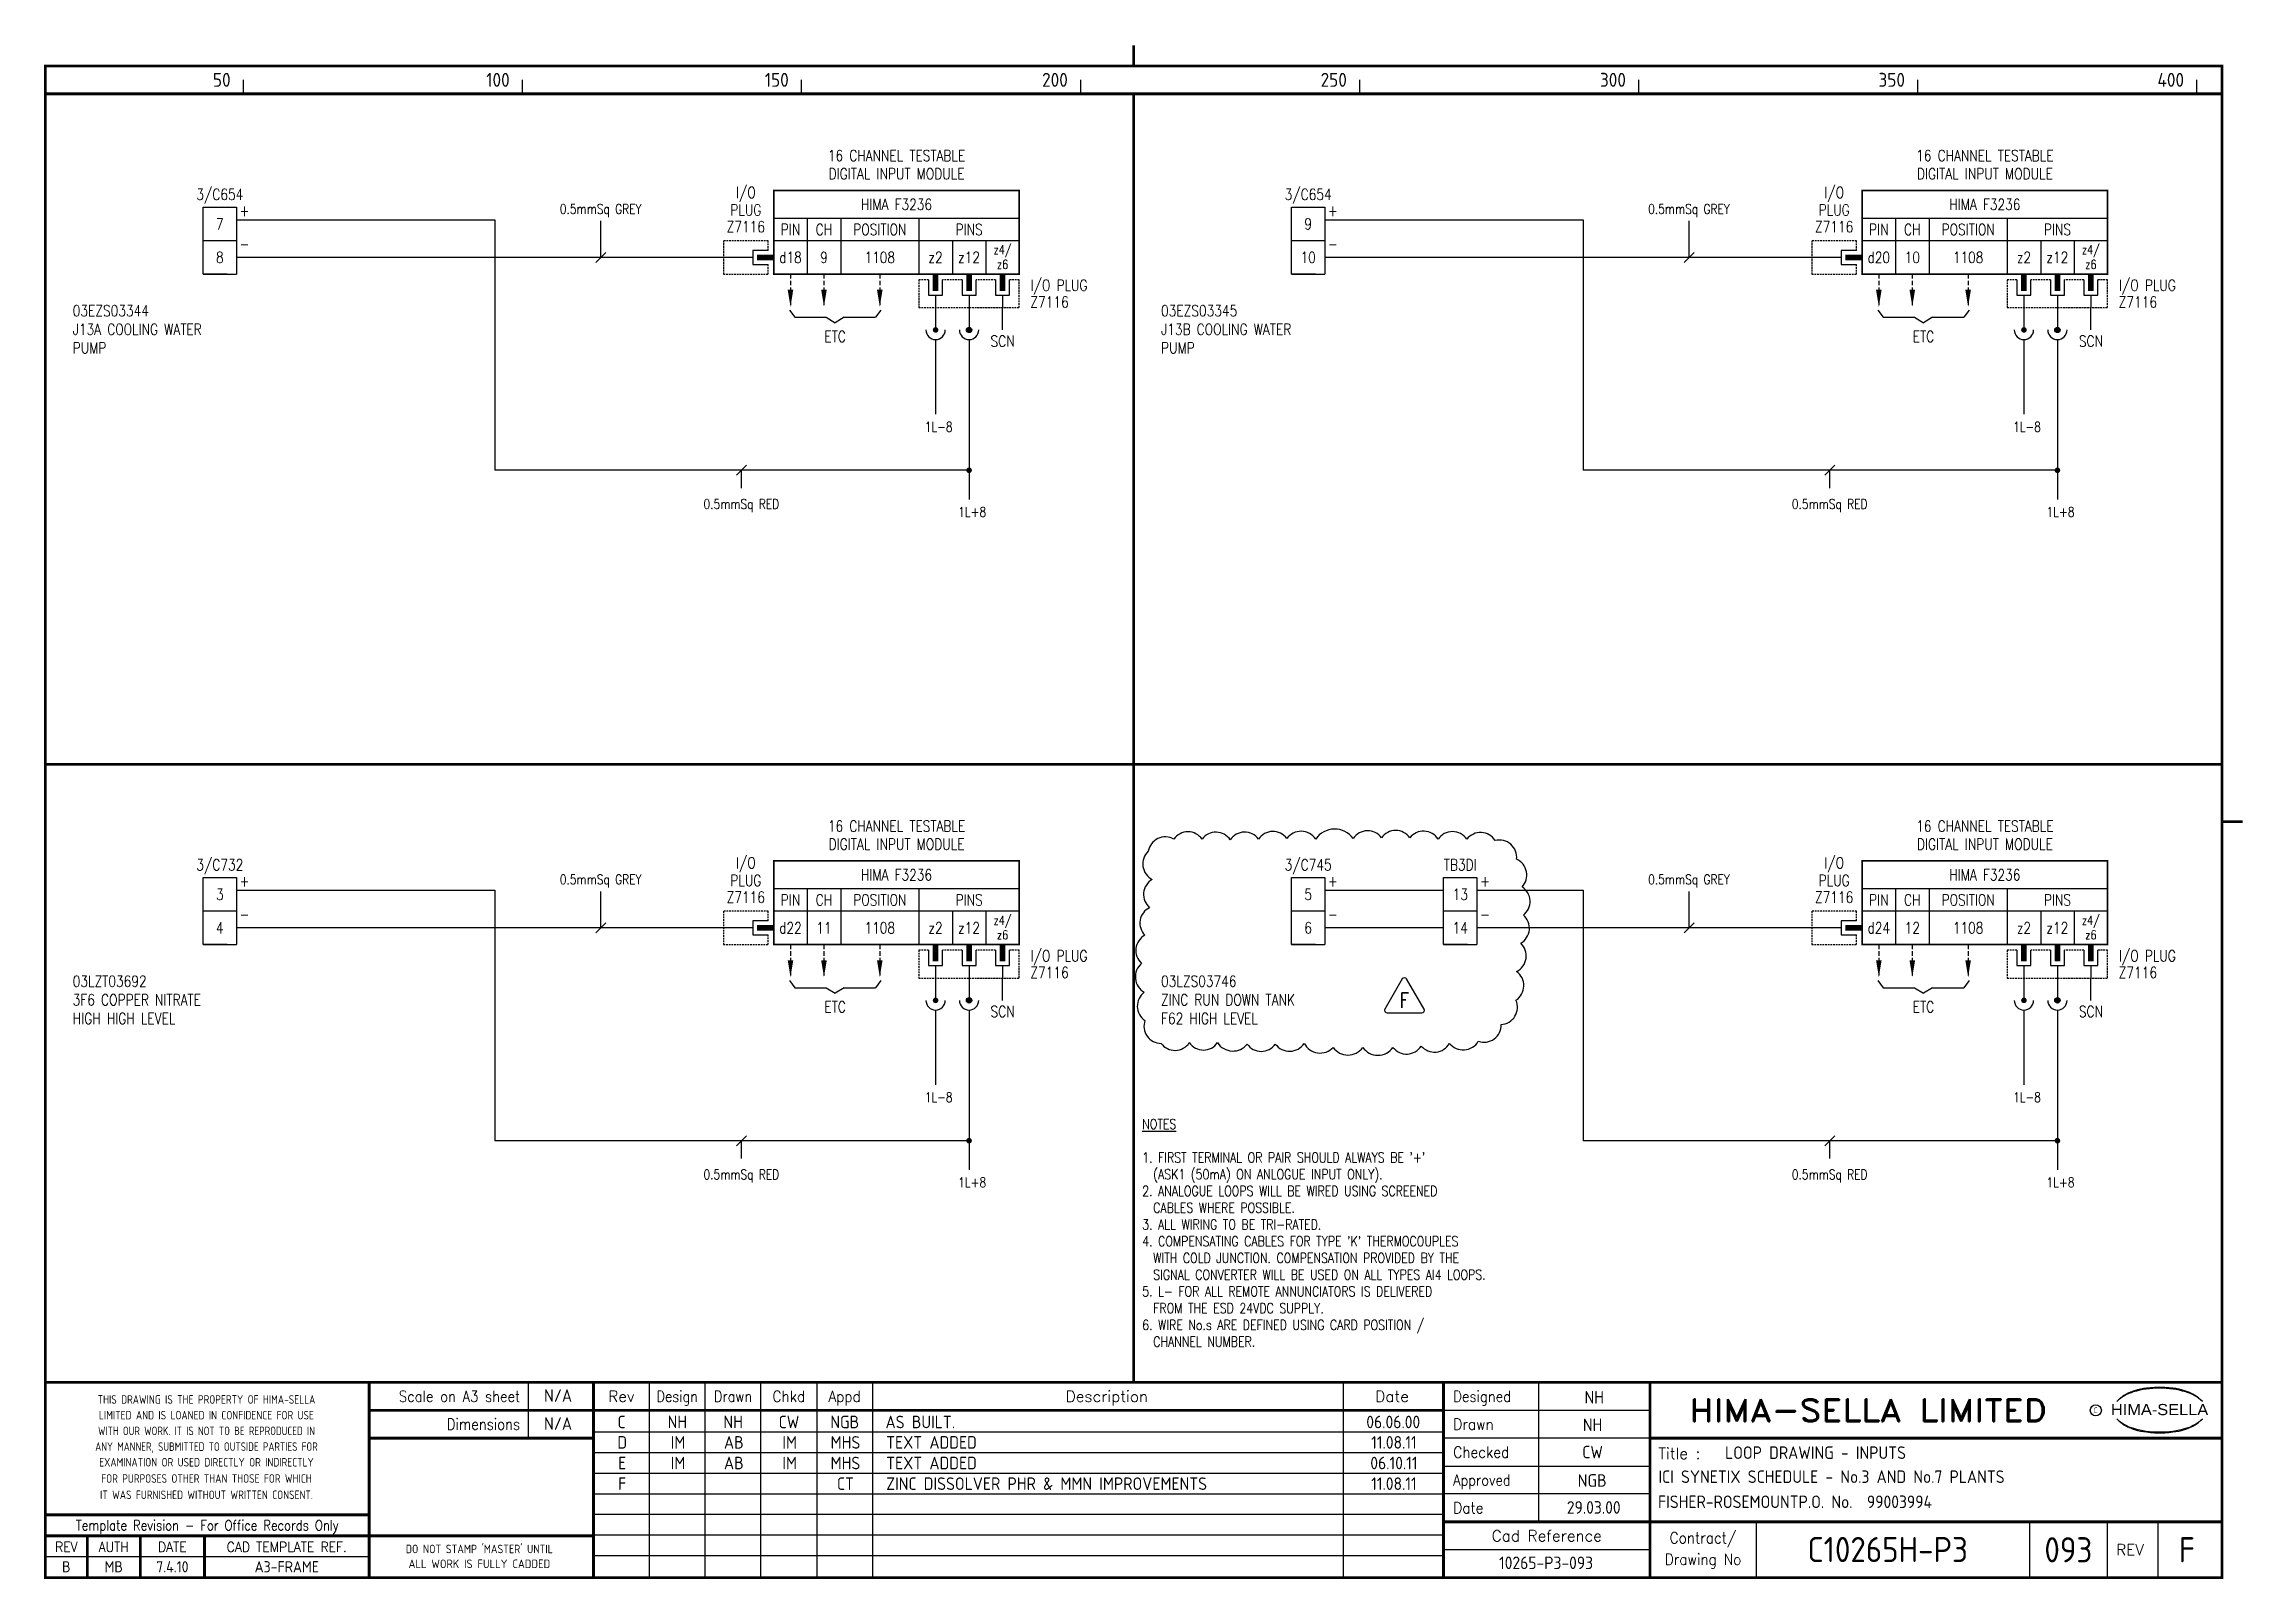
# Model space of a CAD drawing. Extents: x 14 to 408, y 0 to 275.
import ezdxf
from ezdxf.enums import TextEntityAlignment as Align

# ---------------------------------------------------------------- set-up
doc = ezdxf.new("R2010")
doc.units = 0
doc.header["$LTSCALE"] = 0.25
doc.header["$MEASUREMENT"] = 0
doc.linetypes.add('HIDDEN2', pattern=[4.7625, 3.175, -1.5875])
doc.layers.get('0').update_dxf_attribs({"color": 41, "linetype": 'CONTINUOUS'})
for name, color, linetype in [('00-DRG_FRAME', 12, 'CONTINUOUS'), ('01-DRAW', 7, 'CONTINUOUS'), ('02-TEXT', 2, 'CONTINUOUS'), ('051-TEXT', 2, 'CONTINUOUS'), ('DIM', 3, 'CONTINUOUS'), ('LAB', 2, 'CONTINUOUS'), ('RACK', 2, 'CONTINUOUS'), ('SLOT', 2, 'CONTINUOUS'), ('SNA', 2, 'CONTINUOUS'), ('TEXT', 2, 'CONTINUOUS'), ('TPOL', 3, 'CONTINUOUS'), ('XR_FUNCTION', 2, 'CONTINUOUS'), ('XR_MAIN', 2, 'CONTINUOUS')]:
    doc.layers.add(name, color=color, linetype=linetype)
doc.styles.add('ARIAL', font='ARIAL.TTF', dxfattribs={"height": 2.5})
doc.styles.add('CROSSREF', font='romans.shx', dxfattribs={"width": 0.8, "height": 2})
doc.styles.add('FUNCTION', font='ROMANS.shx', dxfattribs={"width": 0.8, "height": 2.5})
doc.styles.add('ISO', font='iso.shx')
doc.styles.add('PINS', font='ROMANS.shx', dxfattribs={"width": 0.8, "height": 2.5})
doc.styles.add('RACK', font='ROMANS.shx', dxfattribs={"width": 0.8, "height": 2.5})
doc.styles.add('ROMAND', font='ROMAND')
doc.styles.add('ROMANS', font='romans.shx', dxfattribs={"width": 0.8})
doc.styles.add('SLOT', font='romans.shx', dxfattribs={"width": 0.8, "height": 2})
doc.styles.add('SYMBOL', font='ROMANS.shx', dxfattribs={"width": 0.8, "height": 20})

msp = doc.modelspace()

# ---------------------------------------------------------------- texts
at = {"layer": '00-DRG_FRAME', "style": 'ISO'}
for s, p in [('50', (47.69, 267.75)), ('100', (97.69, 267.75)), ('150', (147.69, 267.75)), ('200', (197.69, 267.75)), ('250', (247.69, 267.75)), ('300', (297.69, 267.75)), ('350', (347.69, 267.75)), ('400', (397.69, 267.75))]:
    msp.add_text(s, height=2.5, dxfattribs=at).set_placement(p, align=Align.RIGHT)
at = {"layer": '00-DRG_FRAME', "color": 3, "style": 'ISO'}
for s, width, p in [('THIS DRAWING IS THE PROPERTY OF HIMA-SELLA', 0.9, (43.36, 32.44)), ("DO NOT STAMP 'MASTER' UNTIL", 0.95, (92.25, 5.79))]:
    msp.add_text(s, height=1.53, dxfattribs=dict(at, width=width)).set_placement(p, align=Align.MIDDLE)
at = {"layer": '00-DRG_FRAME', "color": 4, "style": 'ROMAND', "width": 0.87}
for s, p in [('Scale on A3 sheet', (99.54, 32)), ('Dimensions', (99.54, 27.01))]:
    msp.add_text(s, height=2, dxfattribs=at).set_placement(p, align=Align.RIGHT)
at = {"layer": '00-DRG_FRAME', "color": 4, "style": 'ROMAND'}
for s, p in [('Rev', (117.7, 32)), ('Description', (204.69, 32)), ('Date', (255.79, 32))]:
    msp.add_text(s, height=2, dxfattribs=at).set_placement(p, align=Align.CENTER)
for s, width, p in [('Design', 0.85, (127.7, 32)), ('Drawn', 0.85, (137.7, 32)), ('Chkd', 0.9, (147.7, 32)), ('Appd', 0.9, (157.7, 32))]:
    msp.add_text(s, height=2, dxfattribs=dict(at, width=width)).set_placement(p, align=Align.CENTER)
for s, width, p in [('Designed', 0.87, (266.75, 32)), ('Drawn', 0.9, (266.75, 27)), ('Checked', 0.9, (266.75, 22)), ('Approved', 0.85, (266.75, 17)), ('Date', 0.9, (266.75, 12))]:
    msp.add_text(s, height=2, dxfattribs=dict(at, width=width)).set_placement(p)
at = {"layer": '00-DRG_FRAME', "style": 'ROMAND', "width": 1.15}
msp.add_text('HIMA-SELLA LIMITED', height=4, dxfattribs=at).set_placement((341.1, 30.5), align=Align.MIDDLE)
at = {"layer": '00-DRG_FRAME', "style": 'ARIAL', "width": 1.05}
msp.add_text('HIMA-SELLA', height=2, dxfattribs=at).set_placement((393.3, 29.63), align=Align.CENTER)
at = {"layer": '00-DRG_FRAME', "color": 3, "style": 'ISO'}
for s, width, p in [('LIMITED AND IS LOANED IN CONFIDENCE FOR USE', 0.9, (43.36, 29.62)), ('ANY MANNER, SUBMITTED TO OUTSIDE PARTIES FOR', 0.87, (43.36, 23.99)), ('WITH OUR WORK. IT IS NOT TO BE REPRODUCED IN', 0.87, (43.36, 26.81)), ('EXAMINATION OR USED DIRECTLY OR INDIRECTLY', 0.9, (43.36, 21.18)), ('IT WAS FURNISHED WITHOUT WRITTEN CONSENT.', 0.9, (43.36, 15.35)), ('FOR PURPOSES OTHER THAN THOSE FOR WHICH', 0.9, (43.36, 18.27))]:
    msp.add_text(s, height=1.53, dxfattribs=dict(at, width=width)).set_placement(p, align=Align.MIDDLE_CENTER)
at = {"layer": '00-DRG_FRAME', "color": 3, "style": 'ISO', "width": 0.9}
msp.add_text('C', height=1, dxfattribs=at).set_placement((381.84, 30), align=Align.CENTER)
at = {"layer": '00-DRG_FRAME', "color": 4, "style": 'ROMAND'}
msp.add_text('Title :', height=2, dxfattribs=at).set_placement((303.5, 21.75))
for s, height, width, p in [('Template Revision - For Office Records Only', 1.8, 0.85, (43.5, 9.62)), ('Contract/', 2, 0.9, (311.5, 7.5)), ('REV', 1.8, 0.9, (18.25, 6)), ('AUTH', 1.8, 0.9, (26.75, 6)), ('DATE', 1.8, 0.9, (37.25, 6)), ('CAD TEMPLATE REF.', 1.8, 0.9, (57.75, 6)), ('Drawing No', 2, 0.9, (311.5, 3.5))]:
    msp.add_text(s, height=height, dxfattribs=dict(at, width=width)).set_placement(p, align=Align.MIDDLE)
for s, p in [('Cad Reference', (283.5, 8)), ('REV', (388, 5.5))]:
    msp.add_text(s, height=2, dxfattribs=at).set_placement(p, align=Align.MIDDLE)
at = {"layer": '00-DRG_FRAME', "color": 41, "style": 'ISO'}
for s, p in [('B', (18.25, 1.45)), ('MB', (26.75, 1.45)), ('7.4.10', (37.25, 1.45)), ('A3-FRAME', (57.75, 1.45))]:
    msp.add_text(s, height=2, dxfattribs=at).set_placement(p, align=Align.CENTER)
at = {"layer": '00-DRG_FRAME', "color": 3, "style": 'ISO'}
msp.add_text('ALL WORK IS FULLY CADDED', height=1.53, dxfattribs=at).set_placement((92.25, 2.98), align=Align.MIDDLE_CENTER)
at = {"layer": '01-DRAW', "style": 'ROMANS', "width": 0.8}
for s, p in [('+', (51.07, 244.57)), ('+', (246.07, 244.57)), ('-', (51.07, 238.57)), ('-', (246.07, 238.57)), ('+', (51.07, 124.38)), ('+', (246.07, 124.38)), ('+', (273.33, 124.38)), ('-', (51.07, 118.38)), ('-', (246.07, 118.38)), ('-', (273.33, 118.38))]:
    msp.add_text(s, height=2, dxfattribs=at).set_placement(p, align=Align.RIGHT)
at = {"layer": '01-DRAW', "color": 2, "style": 'ROMANS', "width": 0.8}
for p in [(156, 222), (351, 222), (156, 101.81), (351, 101.81)]:
    msp.add_text('ETC', height=2, dxfattribs=at).set_placement(p, align=Align.CENTER)
at = {"layer": '01-DRAW', "style": 'ROMANS', "width": 0.8}
for s, p in [('1L-8', (172.06, 205.93)), ('1L-8', (367.06, 205.93)), ('1L+8', (178.06, 190.67)), ('1L+8', (373.06, 190.67)), ('1L-8', (172.06, 85.74)), ('1L-8', (367.06, 85.74)), ('1L+8', (178.06, 70.48)), ('1L+8', (373.06, 70.48))]:
    msp.add_text(s, height=1.75, dxfattribs=at).set_placement(p)
at = {"layer": '01-DRAW', "char_height": 2, "attachment_point": 5, "style": 'ROMANS'}
for s, insert in [('7', (45.75, 243.17)), ('9', (240.75, 243.17)), ('8', (45.75, 237.17)), ('10', (240.75, 237.17)), ('3', (45.75, 122.98)), ('5', (240.75, 122.98)), ('13', (268, 122.98)), ('4', (45.75, 116.98)), ('6', (240.75, 116.98)), ('14', (268, 116.98))]:
    msp.add_mtext_dynamic_manual_height_columns(s, width=6, gutter_width=12.5, heights=[5.95], dxfattribs=dict(at, insert=insert))
at = {"layer": '01-DRAW', "insert": (211.02, 82.71), "char_height": 1.8, "width": 80.9791, "attachment_point": 1, "style": 'ROMANS'}
msp.add_mtext("{\\LNOTES\\P\\P}1. FIRST TERMINAL OR PAIR SHOULD ALWAYS BE '+'\\P  (ASK1 (50mA) ON ANLOGUE INPUT ONLY).\\P2. ANALOGUE LOOPS WILL BE WIRED USING SCREENED\\P  CABLES WHERE POSSIBLE.\\P3. ALL WIRING TO BE TRI-RATED.\\P4. COMPENSATING CABLES FOR TYPE 'K' THERMOCOUPLES \\P  WITH COLD JUNCTION. COMPENSATION PROVIDED BY THE\\P  SIGNAL CONVERTER WILL BE USED ON ALL TYPES AI4 LOOPS.\\P5. L- FOR ALL REMOTE ANNUNCIATORS IS DELIVERED \\P  FROM THE ESD 24VDC SUPPLY.\\P6. WIRE No.s ARE DEFINED USING CARD POSITION /\\P  CHANNEL NUMBER.          ", dxfattribs=at)
at = {"layer": '051-TEXT', "style": 'ROMANS', "width": 0.8}
for s, p in [('3/C654', (45.75, 247.47)), ('3/C654', (240.75, 247.47)), ('3/C732', (45.75, 127.28)), ('3/C745', (240.75, 127.28)), ('TB3DI', (268, 127.28))]:
    msp.add_text(s, height=2, dxfattribs=at).set_placement(p, align=Align.CENTER)
at = {"layer": 'DIM', "style": 'ROMANS', "width": 0.8}
for s, p in [('0.5mmSq GREY', (114, 244.98)), ('0.5mmSq GREY', (309, 244.98)), ('0.5mmSq RED', (139.21, 192.09)), ('0.5mmSq RED', (334.21, 192.09)), ('0.5mmSq GREY', (114, 124.79)), ('0.5mmSq GREY', (309, 124.79)), ('0.5mmSq RED', (139.21, 71.9)), ('0.5mmSq RED', (334.21, 71.9))]:
    msp.add_text(s, height=1.75, dxfattribs=at).set_placement(p, align=Align.CENTER)
at = {"layer": 'TEXT', "char_height": 2, "width": 47.7416, "attachment_point": 1, "style": 'ROMANS'}
for s, insert in [('03EZS03344\\PJ13A COOLING WATER\\PPUMP', (19.4, 228.61)), ('03EZS03345\\PJ13B COOLING WATER\\PPUMP', (214.4, 228.61)), ('03LZT03692\\P3F6 COPPER NITRATE\\PHIGH HIGH LEVEL', (19.4, 108.41)), ('03LZS03746\\PZINC RUN DOWN TANK\\PF62 HIGH LEVEL', (214.4, 108.41))]:
    msp.add_mtext(s, dxfattribs=dict(at, insert=insert))

# ---------------------------------------------------------------- blocks, each defined once
blk = doc.blocks.new('A3-REVA')
at = {"layer": '051-TEXT', "style": 'ISO'}
for tag, p in [('DESIGNED', (292.01, 31.7)), ('A', (117.73, 27.28)), ('DES', (127.73, 27.28)), ('DRN', (137.73, 27.28)), ('CHKD', (147.73, 27.28)), ('APPD', (157.73, 27.28)), ('DATE', (256, 27.28)), ('DRAWN', (291.72, 26.77)), ('CHECKED', (291.72, 21.89)), ('APPD', (291.65, 16.79)), ('DATE', (291.92, 11.96))]:
    blk.add_attdef(tag, text='', height=2.25, dxfattribs=at).set_placement(p, align=Align.CENTER)
blk.add_attdef('DESCRIPTION', (165.03, 27.28), '', height=2.25, dxfattribs=at)
blk = doc.blocks.new('A3-REVB')
at = {"layer": '051-TEXT', "style": 'ISO'}
for tag, p in [('A', (124.85, -20.36)), ('DES', (134.85, -20.36)), ('DRN', (144.85, -20.36)), ('CHKD', (154.85, -20.36)), ('APPD', (164.85, -20.36)), ('DATE', (263.12, -20.36))]:
    blk.add_attdef(tag, text='', height=2.25, dxfattribs=at).set_placement(p, align=Align.CENTER)
blk.add_attdef('DESCRIPTION', (172.15, -20.36), '', height=2.25, dxfattribs=at)
blk = doc.blocks.new('A3-TITLE')
at = {"layer": '051-TEXT', "style": 'ISO'}
blk.add_attdef('TITLE_1', (315.46, 21.78), '', height=2.25, dxfattribs=at)
for tag, p in [('DRGNO', (376.96, 3.24)), ('REV.', (398.2, 3.24))]:
    blk.add_attdef(tag, text='', height=4.5, dxfattribs=at).set_placement(p, align=Align.CENTER)
blk = doc.blocks.new('A3-CONTRACT')
at = {"layer": '051-TEXT', "color": 41, "style": 'ISO'}
for tag, height, p in [('SCALE', 2.25, (106.71, 31.82)), ('DIMS', 2.25, (106.71, 26.8)), ('CAD-REF', 2.25, (283.73, 1.84)), ('CONTRACT', 4.5, (344.94, 3.1))]:
    blk.add_attdef(tag, text='', height=height, dxfattribs=at).set_placement(p, align=Align.CENTER)
for tag, p in [('TITLE_2', (303.86, 17.28)), ('TITLE_3', (303.79, 12.78))]:
    blk.add_attdef(tag, p, '', height=2.25, dxfattribs=at)
blk = doc.blocks.new('F3236-09')
for p, q in [((44, 7), (0, 7)), ((6, 7), (6, -3)), ((12, 7), (12, -3)), ((26, 7), (26, -3)), ((-3.75, 0), (-9, 0)), ((-3.75, 1.25), (-3.75, -1.25)), ((-1, 1.25), (-3.75, 1.25)), ((44, 3), (0, 3)), ((32, 3), (32, -3)), ((38, 3), (38, -3)), ((-3.75, -1.25), (-1, -1.25)), ((27.75, -4), (27.75, -6.75)), ((27.75, -6.75), (30.25, -6.75)), ((29, -6.75), (29, -9)), ((30.25, -6.75), (30.25, -4)), ((33.75, -4), (33.75, -6.75)), ((33.75, -6.75), (36.25, -6.75)), ((35, -6.75), (35, -9)), ((36.25, -6.75), (36.25, -4)), ((39.75, -4), (39.75, -6.75)), ((39.75, -6.75), (42.25, -6.75)), ((41, -6.75), (41, -9)), ((42.25, -6.75), (42.25, -4)), ((41, -13), (41, -9))]:
    blk.add_line(p, q)
at = {"const_width": 0.3}
blk.add_lwpolyline([(44, 12), (0, 12), (0, -3), (44, -3)], close=True, dxfattribs=at)
at = {"color": 3, "linetype": 'HIDDEN2', "ltscale": 0.4}
for points in [[(-1, 1.25), (-1, 3), (-9, 3), (-9, -3), (-1, -3), (-1, -1.25)], [(27.75, -4), (26, -4), (26, -9), (44, -9), (44, -4), (42.25, -4)], [(33.75, -4), (30.25, -4)], [(39.75, -4), (36.25, -4)]]:
    blk.add_lwpolyline(points, dxfattribs=at)
blk.add_lwpolyline([(-3, 0, 1, 1, 0), (0, 0, 0.5, 0.5, 0)], format="xyseb")
at = {"const_width": 1}
for points in [[(29, -6), (29, -3)], [(35, -6), (35, -3)], [(41, -6), (41, -3)]]:
    blk.add_lwpolyline(points, dxfattribs=at)
at = {"layer": 'LAB', "style": 'PINS', "width": 0.8, "flags": 1}
blk.add_attdef('LAB1', text='', height=1.5, dxfattribs=at).set_placement((48, 2.5), align=Align.MIDDLE_LEFT)
at = {"layer": 'RACK', "style": 'RACK', "width": 0.8}
blk.add_attdef('SLOT', text='', height=2, dxfattribs=at).set_placement((19, 0), align=Align.MIDDLE)
at = {"layer": 'SLOT', "style": 'SLOT', "width": 0.8}
blk.add_attdef('ADD1', text='', height=2, dxfattribs=at).set_placement((9, 0), align=Align.MIDDLE)
at = {"layer": 'SNA', "style": 'SYMBOL', "width": 0.8, "flags": 1}
blk.add_attdef('SNA', (48, 8), '', height=1.5, dxfattribs=at)
at = {"layer": 'TEXT', "style": 'ROMANS', "width": 0.8}
for s, p in [('16 CHANNEL TESTABLE', (22, 17.25)), ('DIGITAL INPUT MODULE', (22, 14))]:
    blk.add_text(s, height=2, dxfattribs=at).set_placement(p, align=Align.CENTER)
for s, height, p in [('I/O', 2, (-5, 11.5)), ('PLUG', 2, (-5, 8.5)), ('HIMA F3236', 2, (22, 9.5)), ('Z7116', 2, (-5, 5.5)), ('PIN', 2, (3, 5)), ('CH', 2, (9, 5)), ('POSITION', 2, (19, 5)), ('PINS', 2, (35, 5)), ('d18', 2, (3, 0)), ('z2', 2, (29, 0)), ('z12', 2, (35, 0)), ('z4/', 1.6, (41, 1.25)), ('z6', 1.6, (41, -1.25)), ('SCN', 2, (41, -15))]:
    blk.add_text(s, height=height, dxfattribs=at).set_placement(p, align=Align.MIDDLE)
for s, p in [('I/O PLUG', (46, -5)), ('Z7116', (46, -8))]:
    blk.add_text(s, height=2, dxfattribs=at).set_placement(p, align=Align.MIDDLE_LEFT)
at = {"layer": 'TPOL', "style": 'PINS', "width": 0.8, "flags": 1}
blk.add_attdef('CN2', text='', height=1, dxfattribs=at).set_placement((-9, 0), align=Align.MIDDLE_LEFT)
at = {"layer": 'TPOL', "color": 2, "style": 'PINS', "width": 0.8}
blk.add_attdef('CN1', text='', height=2, dxfattribs=at).set_placement((3, 0), align=Align.MIDDLE)
at = {"layer": 'TPOL', "style": 'PINS', "width": 0.8, "flags": 1}
for tag, p in [('CN3', (29, -9)), ('CN4', (35, -9))]:
    blk.add_attdef(tag, text='', height=1, dxfattribs=at).set_placement(p, align=Align.BOTTOM_CENTER)
at = {"layer": 'XR_FUNCTION', "style": 'FUNCTION', "width": 0.8, "flags": 1}
blk.add_attdef('XR_FUNCTION', (48, 10), '', height=1.5, dxfattribs=at)
at = {"layer": 'XR_MAIN', "style": 'CROSSREF', "width": 0.8, "flags": 1}
blk.add_attdef('XR_MAIN', (48, 4), '', height=1.5, dxfattribs=at)
blk = doc.blocks.new('F3236-10')
for p, q in [((44, 7), (0, 7)), ((6, 7), (6, -3)), ((12, 7), (12, -3)), ((26, 7), (26, -3)), ((-3.75, 0), (-9, 0)), ((-3.75, 1.25), (-3.75, -1.25)), ((-1, 1.25), (-3.75, 1.25)), ((44, 3), (0, 3)), ((32, 3), (32, -3)), ((38, 3), (38, -3)), ((-3.75, -1.25), (-1, -1.25)), ((27.75, -4), (27.75, -6.75)), ((27.75, -6.75), (30.25, -6.75)), ((29, -6.75), (29, -9)), ((30.25, -6.75), (30.25, -4)), ((33.75, -4), (33.75, -6.75)), ((33.75, -6.75), (36.25, -6.75)), ((35, -6.75), (35, -9)), ((36.25, -6.75), (36.25, -4)), ((39.75, -4), (39.75, -6.75)), ((39.75, -6.75), (42.25, -6.75)), ((41, -6.75), (41, -9)), ((42.25, -6.75), (42.25, -4)), ((41, -13), (41, -9))]:
    blk.add_line(p, q)
at = {"const_width": 0.3}
blk.add_lwpolyline([(44, 12), (0, 12), (0, -3), (44, -3)], close=True, dxfattribs=at)
at = {"color": 3, "linetype": 'HIDDEN2', "ltscale": 0.4}
for points in [[(-1, 1.25), (-1, 3), (-9, 3), (-9, -3), (-1, -3), (-1, -1.25)], [(27.75, -4), (26, -4), (26, -9), (44, -9), (44, -4), (42.25, -4)], [(33.75, -4), (30.25, -4)], [(39.75, -4), (36.25, -4)]]:
    blk.add_lwpolyline(points, dxfattribs=at)
blk.add_lwpolyline([(-3, 0, 1, 1, 0), (0, 0, 0.5, 0.5, 0)], format="xyseb")
at = {"const_width": 1}
for points in [[(29, -6), (29, -3)], [(35, -6), (35, -3)], [(41, -6), (41, -3)]]:
    blk.add_lwpolyline(points, dxfattribs=at)
at = {"layer": 'LAB', "style": 'PINS', "width": 0.8, "flags": 1}
blk.add_attdef('LAB1', text='', height=1.5, dxfattribs=at).set_placement((48, 2.5), align=Align.MIDDLE_LEFT)
at = {"layer": 'RACK', "style": 'RACK', "width": 0.8}
blk.add_attdef('SLOT', text='', height=2, dxfattribs=at).set_placement((19, 0), align=Align.MIDDLE)
at = {"layer": 'SLOT', "style": 'SLOT', "width": 0.8}
blk.add_attdef('ADD1', text='', height=2, dxfattribs=at).set_placement((9, 0), align=Align.MIDDLE)
at = {"layer": 'SNA', "style": 'SYMBOL', "width": 0.8, "flags": 1}
blk.add_attdef('SNA', (48, 8), '', height=1.5, dxfattribs=at)
at = {"layer": 'TEXT', "style": 'ROMANS', "width": 0.8}
for s, p in [('16 CHANNEL TESTABLE', (22, 17.25)), ('DIGITAL INPUT MODULE', (22, 14))]:
    blk.add_text(s, height=2, dxfattribs=at).set_placement(p, align=Align.CENTER)
for s, height, p in [('I/O', 2, (-5, 11.5)), ('PLUG', 2, (-5, 8.5)), ('HIMA F3236', 2, (22, 9.5)), ('Z7116', 2, (-5, 5.5)), ('PIN', 2, (3, 5)), ('CH', 2, (9, 5)), ('POSITION', 2, (19, 5)), ('PINS', 2, (35, 5)), ('d20', 2, (3, 0)), ('z2', 2, (29, 0)), ('z12', 2, (35, 0)), ('z4/', 1.6, (41, 1.25)), ('z6', 1.6, (41, -1.25)), ('SCN', 2, (41, -15))]:
    blk.add_text(s, height=height, dxfattribs=at).set_placement(p, align=Align.MIDDLE)
for s, p in [('I/O PLUG', (46, -5)), ('Z7116', (46, -8))]:
    blk.add_text(s, height=2, dxfattribs=at).set_placement(p, align=Align.MIDDLE_LEFT)
at = {"layer": 'TPOL', "style": 'PINS', "width": 0.8, "flags": 1}
blk.add_attdef('CN2', text='', height=1, dxfattribs=at).set_placement((-9, 0), align=Align.MIDDLE_LEFT)
at = {"layer": 'TPOL', "color": 2, "style": 'PINS', "width": 0.8}
blk.add_attdef('CN1', text='', height=2, dxfattribs=at).set_placement((3, 0), align=Align.MIDDLE)
at = {"layer": 'TPOL', "style": 'PINS', "width": 0.8, "flags": 1}
for tag, p in [('CN3', (29, -9)), ('CN4', (35, -9))]:
    blk.add_attdef(tag, text='', height=1, dxfattribs=at).set_placement(p, align=Align.BOTTOM_CENTER)
at = {"layer": 'XR_FUNCTION', "style": 'FUNCTION', "width": 0.8, "flags": 1}
blk.add_attdef('XR_FUNCTION', (48, 10), '', height=1.5, dxfattribs=at)
at = {"layer": 'XR_MAIN', "style": 'CROSSREF', "width": 0.8, "flags": 1}
blk.add_attdef('XR_MAIN', (48, 4), '', height=1.5, dxfattribs=at)
blk = doc.blocks.new('F3236-11')
for p, q in [((44, 7), (0, 7)), ((6, 7), (6, -3)), ((12, 7), (12, -3)), ((26, 7), (26, -3)), ((-3.75, 0), (-9, 0)), ((-3.75, 1.25), (-3.75, -1.25)), ((-1, 1.25), (-3.75, 1.25)), ((44, 3), (0, 3)), ((32, 3), (32, -3)), ((38, 3), (38, -3)), ((-3.75, -1.25), (-1, -1.25)), ((27.75, -4), (27.75, -6.75)), ((27.75, -6.75), (30.25, -6.75)), ((29, -6.75), (29, -9)), ((30.25, -6.75), (30.25, -4)), ((33.75, -4), (33.75, -6.75)), ((33.75, -6.75), (36.25, -6.75)), ((35, -6.75), (35, -9)), ((36.25, -6.75), (36.25, -4)), ((39.75, -4), (39.75, -6.75)), ((39.75, -6.75), (42.25, -6.75)), ((41, -6.75), (41, -9)), ((42.25, -6.75), (42.25, -4)), ((41, -13), (41, -9))]:
    blk.add_line(p, q)
at = {"const_width": 0.3}
blk.add_lwpolyline([(44, 12), (0, 12), (0, -3), (44, -3)], close=True, dxfattribs=at)
at = {"color": 3, "linetype": 'HIDDEN2', "ltscale": 0.4}
for points in [[(-1, 1.25), (-1, 3), (-9, 3), (-9, -3), (-1, -3), (-1, -1.25)], [(27.75, -4), (26, -4), (26, -9), (44, -9), (44, -4), (42.25, -4)], [(33.75, -4), (30.25, -4)], [(39.75, -4), (36.25, -4)]]:
    blk.add_lwpolyline(points, dxfattribs=at)
blk.add_lwpolyline([(-3, 0, 1, 1, 0), (0, 0, 0.5, 0.5, 0)], format="xyseb")
at = {"const_width": 1}
for points in [[(29, -6), (29, -3)], [(35, -6), (35, -3)], [(41, -6), (41, -3)]]:
    blk.add_lwpolyline(points, dxfattribs=at)
at = {"layer": 'LAB', "style": 'PINS', "width": 0.8, "flags": 1}
blk.add_attdef('LAB1', text='', height=1.5, dxfattribs=at).set_placement((48, 2.5), align=Align.MIDDLE_LEFT)
at = {"layer": 'RACK', "style": 'RACK', "width": 0.8}
blk.add_attdef('SLOT', text='', height=2, dxfattribs=at).set_placement((19, 0), align=Align.MIDDLE)
at = {"layer": 'SLOT', "style": 'SLOT', "width": 0.8}
blk.add_attdef('ADD1', text='', height=2, dxfattribs=at).set_placement((9, 0), align=Align.MIDDLE)
at = {"layer": 'SNA', "style": 'SYMBOL', "width": 0.8, "flags": 1}
blk.add_attdef('SNA', (48, 8), '', height=1.5, dxfattribs=at)
at = {"layer": 'TEXT', "style": 'ROMANS', "width": 0.8}
for s, p in [('16 CHANNEL TESTABLE', (22, 17.25)), ('DIGITAL INPUT MODULE', (22, 14))]:
    blk.add_text(s, height=2, dxfattribs=at).set_placement(p, align=Align.CENTER)
for s, height, p in [('I/O', 2, (-5, 11.5)), ('PLUG', 2, (-5, 8.5)), ('HIMA F3236', 2, (22, 9.5)), ('Z7116', 2, (-5, 5.5)), ('PIN', 2, (3, 5)), ('CH', 2, (9, 5)), ('POSITION', 2, (19, 5)), ('PINS', 2, (35, 5)), ('d22', 2, (3, 0)), ('z2', 2, (29, 0)), ('z12', 2, (35, 0)), ('z4/', 1.6, (41, 1.25)), ('z6', 1.6, (41, -1.25)), ('SCN', 2, (41, -15))]:
    blk.add_text(s, height=height, dxfattribs=at).set_placement(p, align=Align.MIDDLE)
for s, p in [('I/O PLUG', (46, -5)), ('Z7116', (46, -8))]:
    blk.add_text(s, height=2, dxfattribs=at).set_placement(p, align=Align.MIDDLE_LEFT)
at = {"layer": 'TPOL', "style": 'PINS', "width": 0.8, "flags": 1}
blk.add_attdef('CN2', text='', height=1, dxfattribs=at).set_placement((-9, 0), align=Align.MIDDLE_LEFT)
at = {"layer": 'TPOL', "color": 2, "style": 'PINS', "width": 0.8}
blk.add_attdef('CN1', text='', height=2, dxfattribs=at).set_placement((3, 0), align=Align.MIDDLE)
at = {"layer": 'TPOL', "style": 'PINS', "width": 0.8, "flags": 1}
for tag, p in [('CN3', (29, -9)), ('CN4', (35, -9))]:
    blk.add_attdef(tag, text='', height=1, dxfattribs=at).set_placement(p, align=Align.BOTTOM_CENTER)
at = {"layer": 'XR_FUNCTION', "style": 'FUNCTION', "width": 0.8, "flags": 1}
blk.add_attdef('XR_FUNCTION', (48, 10), '', height=1.5, dxfattribs=at)
at = {"layer": 'XR_MAIN', "style": 'CROSSREF', "width": 0.8, "flags": 1}
blk.add_attdef('XR_MAIN', (48, 4), '', height=1.5, dxfattribs=at)
blk = doc.blocks.new('F3236-12')
for p, q in [((44, 7), (0, 7)), ((6, 7), (6, -3)), ((12, 7), (12, -3)), ((26, 7), (26, -3)), ((-3.75, 0), (-9, 0)), ((-3.75, 1.25), (-3.75, -1.25)), ((-1, 1.25), (-3.75, 1.25)), ((44, 3), (0, 3)), ((32, 3), (32, -3)), ((38, 3), (38, -3)), ((-3.75, -1.25), (-1, -1.25)), ((27.75, -4), (27.75, -6.75)), ((27.75, -6.75), (30.25, -6.75)), ((29, -6.75), (29, -9)), ((30.25, -6.75), (30.25, -4)), ((33.75, -4), (33.75, -6.75)), ((33.75, -6.75), (36.25, -6.75)), ((35, -6.75), (35, -9)), ((36.25, -6.75), (36.25, -4)), ((39.75, -4), (39.75, -6.75)), ((39.75, -6.75), (42.25, -6.75)), ((41, -6.75), (41, -9)), ((42.25, -6.75), (42.25, -4)), ((41, -13), (41, -9))]:
    blk.add_line(p, q)
at = {"const_width": 0.3}
blk.add_lwpolyline([(44, 12), (0, 12), (0, -3), (44, -3)], close=True, dxfattribs=at)
at = {"color": 3, "linetype": 'HIDDEN2', "ltscale": 0.4}
for points in [[(-1, 1.25), (-1, 3), (-9, 3), (-9, -3), (-1, -3), (-1, -1.25)], [(27.75, -4), (26, -4), (26, -9), (44, -9), (44, -4), (42.25, -4)], [(33.75, -4), (30.25, -4)], [(39.75, -4), (36.25, -4)]]:
    blk.add_lwpolyline(points, dxfattribs=at)
blk.add_lwpolyline([(-3, 0, 1, 1, 0), (0, 0, 0.5, 0.5, 0)], format="xyseb")
at = {"const_width": 1}
for points in [[(29, -6), (29, -3)], [(35, -6), (35, -3)], [(41, -6), (41, -3)]]:
    blk.add_lwpolyline(points, dxfattribs=at)
at = {"layer": 'LAB', "style": 'PINS', "width": 0.8, "flags": 1}
blk.add_attdef('LAB1', text='', height=1.5, dxfattribs=at).set_placement((48, 2.5), align=Align.MIDDLE_LEFT)
at = {"layer": 'RACK', "style": 'RACK', "width": 0.8}
blk.add_attdef('SLOT', text='', height=2, dxfattribs=at).set_placement((19, 0), align=Align.MIDDLE)
at = {"layer": 'SLOT', "style": 'SLOT', "width": 0.8}
blk.add_attdef('ADD1', text='', height=2, dxfattribs=at).set_placement((9, 0), align=Align.MIDDLE)
at = {"layer": 'SNA', "style": 'SYMBOL', "width": 0.8, "flags": 1}
blk.add_attdef('SNA', (48, 8), '', height=1.5, dxfattribs=at)
at = {"layer": 'TEXT', "style": 'ROMANS', "width": 0.8}
for s, p in [('16 CHANNEL TESTABLE', (22, 17.25)), ('DIGITAL INPUT MODULE', (22, 14))]:
    blk.add_text(s, height=2, dxfattribs=at).set_placement(p, align=Align.CENTER)
for s, height, p in [('I/O', 2, (-5, 11.5)), ('PLUG', 2, (-5, 8.5)), ('HIMA F3236', 2, (22, 9.5)), ('Z7116', 2, (-5, 5.5)), ('PIN', 2, (3, 5)), ('CH', 2, (9, 5)), ('POSITION', 2, (19, 5)), ('PINS', 2, (35, 5)), ('d24', 2, (3, 0)), ('z2', 2, (29, 0)), ('z12', 2, (35, 0)), ('z4/', 1.6, (41, 1.25)), ('z6', 1.6, (41, -1.25)), ('SCN', 2, (41, -15))]:
    blk.add_text(s, height=height, dxfattribs=at).set_placement(p, align=Align.MIDDLE)
for s, p in [('I/O PLUG', (46, -5)), ('Z7116', (46, -8))]:
    blk.add_text(s, height=2, dxfattribs=at).set_placement(p, align=Align.MIDDLE_LEFT)
at = {"layer": 'TPOL', "style": 'PINS', "width": 0.8, "flags": 1}
blk.add_attdef('CN2', text='', height=1, dxfattribs=at).set_placement((-9, 0), align=Align.MIDDLE_LEFT)
at = {"layer": 'TPOL', "color": 2, "style": 'PINS', "width": 0.8}
blk.add_attdef('CN1', text='', height=2, dxfattribs=at).set_placement((3, 0), align=Align.MIDDLE)
at = {"layer": 'TPOL', "style": 'PINS', "width": 0.8, "flags": 1}
for tag, p in [('CN3', (29, -9)), ('CN4', (35, -9))]:
    blk.add_attdef(tag, text='', height=1, dxfattribs=at).set_placement(p, align=Align.BOTTOM_CENTER)
at = {"layer": 'XR_FUNCTION', "style": 'FUNCTION', "width": 0.8, "flags": 1}
blk.add_attdef('XR_FUNCTION', (48, 10), '', height=1.5, dxfattribs=at)
at = {"layer": 'XR_MAIN', "style": 'CROSSREF', "width": 0.8, "flags": 1}
blk.add_attdef('XR_MAIN', (48, 4), '', height=1.5, dxfattribs=at)
blk = doc.blocks.new('TRI-F')
at = {"layer": '01-DRAW'}
blk.add_lwpolyline([(-0.26, 2.55), (-2.34, -1.05, 0.57735), (-2.08, -1.5), (2.08, -1.5, 0.57735), (2.34, -1.05), (0.26, 2.55, 0.57735)], format="xyb", close=True, dxfattribs=at)
at = {"layer": '02-TEXT', "color": 2, "style": 'ROMANS', "width": 0.8}
blk.add_text('F', height=1.8, dxfattribs=at).set_placement((0, 0), align=Align.MIDDLE)

# ---------------------------------------------------------------- linework, layer by layer
at = {"layer": '00-DRG_FRAME'}
for p, q in [((50, 266.5), (50, 269)), ((100, 266.5), (100, 269)), ((150, 266.5), (150, 269)), ((200, 266.5), (200, 269)), ((250, 266.5), (250, 269)), ((300, 266.5), (300, 269)), ((350, 266.5), (350, 269)), ((400, 266.5), (400, 269)), ((101.01, 35.5), (101.01, 25.5)), ((122.7, 35.5), (122.7, 0.5)), ((132.7, 0.5), (132.7, 35.5)), ((142.7, 0.5), (142.7, 35.5)), ((152.7, 35.5), (152.7, 0.5)), ((162.7, 35.5), (162.7, 0.5)), ((247, 35.5), (247, 0.5)), ((282, 35.5), (282, 10.5)), ((265, 30.5), (302, 30.5)), ((265, 26.59), (112.7, 26.59)), ((302, 25.5), (265, 25.5)), ((265, 22.89), (112.7, 22.89)), ((265, 20.5), (302, 20.5)), ((265, 19.19), (112.7, 19.19)), ((265, 15.49), (112.7, 15.49)), ((302, 15.5), (265, 15.5)), ((265, 11.79), (112.7, 11.79)), ((265, 8.09), (112.7, 8.09)), ((321, 10.5), (321, 0.5)), ((370, 10.5), (370, 0.5)), ((384, 0.5), (384, 10.5)), ((393, 10.5), (393, 0.5)), ((72.5, 4.25), (14.5, 4.25)), ((265, 4.39), (112.7, 4.39)), ((302, 5.5), (265, 5.5))]:
    msp.add_line(p, q, dxfattribs=at)
at = {"layer": '00-DRG_FRAME', "const_width": 0.5}
for points in [[(209.5, 271.5), (209.5, 275.18)], [(209.5, 271.5), (209.5, 275.18)], [(14.5, 266.5), (404.5, 266.5)], [(209.5, 35.5), (209.5, 266.5)], [(14.5, 146.31), (404.5, 146.31)], [(404.5, 136), (408.18, 136)], [(404.5, 35.5), (14.5, 35.5)], [(72.5, 0.5), (72.5, 35.5)], [(112.7, 0.5), (112.7, 35.5)], [(265, 35.5), (265, 0.5)], [(302, 0.5), (302, 35.5)], [(265, 30.5), (72.5, 30.5)], [(112.7, 25.5), (72.5, 25.5)], [(404.5, 25.5), (302, 25.5)], [(14.5, 11.75), (72.5, 11.75)], [(14.5, 8), (72.5, 8)], [(22, 0.5), (22, 8)], [(31.5, 0.5), (31.5, 8)], [(43, 0.5), (43, 8)], [(112.7, 8), (72.5, 8)], [(265, 10.5), (404.5, 10.5)]]:
    msp.add_lwpolyline(points, dxfattribs=at)
msp.add_lwpolyline([(14.5, 0.5), (404.5, 0.5), (404.5, 271.5), (14.5, 271.5)], close=True, dxfattribs=at)
at = {"layer": '00-DRG_FRAME', "color": 3}
msp.add_circle((381.88, 30.5), 1, dxfattribs=at)
for centre, radius, start, end in [((390.6, 26.83), 7.24, 106.0532, 133.5024), ((390.88, 27.01), 7.3, 130.419, 136.057), ((390.11, 28.1), 5.98, 122.244, 131.6154), ((389.75, 28.78), 5.21, 111.8206, 122.8668), ((391.78, 24.7), 9.76, 107.5931, 113.9452), ((393.1, 18.5), 15.94, 89.2698, 106.3911), ((392.1, 23.52), 10.99, 96.0146, 107.3203), ((393.29, 16.31), 18.28, 92.8917, 97.3734), ((393.24, 18.86), 15.73, 89.7805, 93.1738), ((393.36, 18.86), 15.73, 86.8262, 90.2195), ((393.51, 18.5), 15.94, 73.6089, 90.7302), ((393.31, 16.31), 18.28, 82.6266, 87.1083), ((394.51, 23.52), 10.99, 72.6797, 83.9854), ((394.83, 24.7), 9.76, 66.0548, 72.4069), ((396, 26.83), 7.24, 46.4976, 73.9468), ((396.85, 28.78), 5.21, 57.1332, 68.1794), ((396.49, 28.1), 5.98, 48.3846, 57.756), ((395.73, 27.01), 7.3, 43.943, 49.581), ((390.88, 34.04), 7.3, 223.943, 229.581), ((390.6, 34.23), 7.24, 226.4976, 253.9468), ((390.11, 32.96), 5.98, 228.3846, 237.756), ((389.75, 32.28), 5.21, 237.1332, 248.1794), ((396, 34.23), 7.24, 286.0532, 313.5024), ((396.85, 32.28), 5.21, 291.8206, 302.8668), ((396.49, 32.96), 5.98, 302.244, 311.6154), ((395.73, 34.04), 7.3, 310.419, 316.057), ((391.78, 36.36), 9.76, 246.0548, 252.4069), ((393.1, 42.56), 15.94, 253.6089, 270.7302), ((392.1, 37.54), 10.99, 252.6797, 263.9854), ((393.29, 44.75), 18.28, 262.6266, 267.1083), ((393.24, 42.19), 15.73, 266.8262, 270.2195), ((393.51, 42.56), 15.94, 269.2698, 286.3911), ((393.36, 42.19), 15.73, 269.7805, 273.1738), ((393.31, 44.75), 18.28, 272.8917, 277.3734), ((394.51, 37.54), 10.99, 276.0146, 287.3203), ((394.83, 36.36), 9.76, 287.5931, 293.9452)]:
    msp.add_arc(centre, radius, start, end, dxfattribs=at)
at = {"layer": '01-DRAW'}
for p, q in [((42.75, 246.17), (48.75, 246.17)), ((42.75, 240.17), (42.75, 246.17)), ((48.75, 246.17), (48.75, 240.17)), ((237.75, 246.17), (243.75, 246.17)), ((237.75, 240.17), (237.75, 246.17)), ((243.75, 246.17), (243.75, 240.17)), ((48.75, 243.92), (95, 243.92)), ((95, 243.92), (95, 199.01)), ((243.75, 243.92), (290, 243.92)), ((290, 243.92), (290, 199.01)), ((42.75, 234.17), (42.75, 240.17)), ((48.75, 240.17), (42.75, 240.17)), ((48.75, 240.17), (48.75, 234.17)), ((136, 237.17), (48.75, 237.17)), ((237.75, 234.17), (237.75, 240.17)), ((243.75, 240.17), (237.75, 240.17)), ((243.75, 240.17), (243.75, 234.17)), ((331, 237.17), (243.75, 237.17)), ((47.07, 234.17), (42.75, 234.17)), ((42.75, 234.17), (48.75, 234.17)), ((242.07, 234.17), (237.75, 234.17)), ((237.75, 234.17), (243.75, 234.17)), ((147.8, 227.73), (148.77, 226.43)), ((148.77, 226.43), (154.38, 226.43)), ((154.38, 226.43), (156, 225.46)), ((157.62, 226.43), (156, 225.46)), ((157.62, 226.43), (163.23, 226.43)), ((164.2, 227.73), (163.23, 226.43)), ((174, 228.17), (174, 224.17)), ((180, 228.17), (180, 224.17)), ((180, 228.17), (180, 224.17)), ((342.8, 227.73), (343.77, 226.43)), ((343.77, 226.43), (349.38, 226.43)), ((349.38, 226.43), (351, 225.46)), ((352.62, 226.43), (351, 225.46)), ((352.62, 226.43), (358.23, 226.43)), ((359.2, 227.73), (358.23, 226.43)), ((369, 228.17), (369, 224.17)), ((375, 228.17), (375, 224.17)), ((375, 228.17), (375, 224.17)), ((174, 222.44), (174, 209.04)), ((180, 222.44), (180, 193.79)), ((180, 222.44), (180, 193.79)), ((369, 222.44), (369, 209.04)), ((375, 222.44), (375, 193.79)), ((375, 222.44), (375, 193.79)), ((180, 199.01), (95, 199.01)), ((375, 199.01), (290, 199.01)), ((42.75, 125.98), (48.75, 125.98)), ((42.75, 119.98), (42.75, 125.98)), ((48.75, 125.98), (48.75, 119.98)), ((48.75, 123.73), (95, 123.73)), ((95, 123.73), (95, 78.82)), ((237.75, 125.98), (243.75, 125.98)), ((237.75, 119.98), (237.75, 125.98)), ((243.75, 125.98), (243.75, 119.98)), ((243.75, 123.73), (265, 123.73)), ((265, 125.98), (271, 125.98)), ((265, 119.98), (265, 125.98)), ((271, 125.98), (271, 119.98)), ((271, 123.73), (290, 123.73)), ((290, 123.73), (290, 78.82)), ((42.75, 113.98), (42.75, 119.98)), ((48.75, 119.98), (42.75, 119.98)), ((48.75, 119.98), (48.75, 113.98)), ((237.75, 113.98), (237.75, 119.98)), ((243.75, 119.98), (237.75, 119.98)), ((243.75, 119.98), (243.75, 113.98)), ((265, 113.98), (265, 119.98)), ((271, 119.98), (265, 119.98)), ((271, 119.98), (271, 113.98)), ((136, 116.98), (48.75, 116.98)), ((265, 116.98), (243.75, 116.98)), ((331, 116.98), (271, 116.98)), ((47.07, 113.98), (42.75, 113.98)), ((42.75, 113.98), (48.75, 113.98)), ((242.07, 113.98), (237.75, 113.98)), ((237.75, 113.98), (243.75, 113.98)), ((269.32, 113.98), (265, 113.98)), ((265, 113.98), (271, 113.98)), ((147.8, 107.53), (148.77, 106.24)), ((164.2, 107.53), (163.23, 106.24)), ((174, 107.98), (174, 103.98)), ((180, 107.98), (180, 103.98)), ((180, 107.98), (180, 103.98)), ((342.8, 107.53), (343.77, 106.24)), ((359.2, 107.53), (358.23, 106.24)), ((369, 107.98), (369, 103.98)), ((375, 107.98), (375, 103.98)), ((375, 107.98), (375, 103.98)), ((148.77, 106.24), (154.38, 106.24)), ((154.38, 106.24), (156, 105.26)), ((157.62, 106.24), (156, 105.26)), ((157.62, 106.24), (163.23, 106.24)), ((343.77, 106.24), (349.38, 106.24)), ((349.38, 106.24), (351, 105.26)), ((352.62, 106.24), (351, 105.26)), ((352.62, 106.24), (358.23, 106.24)), ((174, 102.25), (174, 88.85)), ((180, 102.25), (180, 73.59)), ((180, 102.25), (180, 73.59)), ((369, 102.25), (369, 88.85)), ((375, 102.25), (375, 73.59)), ((375, 102.25), (375, 73.59)), ((180, 78.82), (95, 78.82)), ((375, 78.82), (290, 78.82))]:
    msp.add_line(p, q, dxfattribs=at)
at = {"layer": '01-DRAW', "linetype": 'HIDDEN2'}
for p, q in [((148, 234.17), (148, 228.34)), ((154, 234.17), (154, 228.34)), ((164, 234.17), (164, 228.34)), ((343, 234.17), (343, 228.34)), ((349, 234.17), (349, 228.34)), ((359, 234.17), (359, 228.34)), ((148, 113.98), (148, 108.15)), ((154, 113.98), (154, 108.15)), ((164, 113.98), (164, 108.15)), ((343, 113.98), (343, 108.15)), ((349, 113.98), (349, 108.15)), ((359, 113.98), (359, 108.15))]:
    msp.add_line(p, q, dxfattribs=at)
at = {"layer": '01-DRAW', "const_width": 0.5}
for points in [[(173.75, 224.17, 1), (174.25, 224.17, 1)], [(179.75, 224.17, 1), (180.25, 224.17, 1)], [(368.75, 224.17, 1), (369.25, 224.17, 1)], [(374.75, 224.17, 1), (375.25, 224.17, 1)], [(179.75, 199.01, 1), (180.25, 199.01, 1)], [(374.75, 199.01, 1), (375.25, 199.01, 1)], [(173.75, 103.98, 1), (174.25, 103.98, 1)], [(179.75, 103.98, 1), (180.25, 103.98, 1)], [(368.75, 103.98, 1), (369.25, 103.98, 1)], [(374.75, 103.98, 1), (375.25, 103.98, 1)], [(179.75, 78.82, 1), (180.25, 78.82, 1)], [(374.75, 78.82, 1), (375.25, 78.82, 1)]]:
    msp.add_lwpolyline(points, format="xyb", close=True, dxfattribs=at)
at = {"layer": '01-DRAW'}
msp.add_lwpolyline([(242.1, 132.88, 0.520567), (236.92, 133, 0.520567), (236.92, 133, 0.520567), (231.86, 132.88, 0.520567), (231.86, 132.88, 0.520567), (226.8, 132.76, 0.520567), (226.8, 132.76, 0.520567), (221.75, 132.88, 0.520567), (221.75, 132.88, 0.520567), (216.69, 132.88, 0.520567), (216.69, 132.88, 0.520567), (212.11, 130.71, 0.520567), (212.11, 130.71, 0.520567), (212.83, 125.65, 0.520567), (212.83, 125.65, 0.520567), (212.35, 120.6, 0.520567), (212.35, 120.6, 0.520567), (211.51, 115.66, 0.520567), (211.51, 115.66, 0.520567), (210.91, 110.61, 0.520567), (210.91, 110.61, 0.520567), (211.39, 105.43, 0.520567), (211.39, 105.43, 0.520567), (211.51, 100.38, 0.520567), (211.51, 100.38, 0.520567), (214.4, 96.28, 0.520567), (214.4, 96.28, 0.520567), (219.46, 96.4, 0.520567), (219.46, 96.4, 0.520567), (224.52, 96.4, 0.520567), (224.52, 96.4, 0.520567), (229.82, 96.16, 0.520567), (229.82, 96.16, 0.520567), (234.87, 96.16, 0.520567), (234.87, 96.16, 0.520567), (240.05, 96.28, 0.520567), (240.05, 96.28, 0.520567), (245.23, 95.56, 0.520567), (245.23, 95.56, 0.520567), (250.53, 95.56, 0.520567), (250.53, 95.56, 0.520567), (255.95, 95.56, 0.520567), (255.95, 95.56, 0.520567), (261.01, 95.8, 0.520567), (261.01, 95.8, 0.520567), (266.07, 96.28, 0.520567), (266.07, 96.28, 0.520567), (271.24, 96.64, 0.520567), (271.24, 96.64, 0.520567), (275.34, 99.65, 0.520567), (275.34, 99.65, 0.520567), (277.99, 103.99, 0.520567), (277.99, 103.99, 0.520567), (278.11, 109.16, 0.520567), (278.11, 109.16, 0.520567), (278.83, 114.22, 0.520567), (278.83, 114.22, 0.520567), (279.31, 119.27, 0.520567), (279.31, 119.27, 0.520567), (279.07, 124.33, 0.520567), (279.07, 124.33, 0.520567), (278.11, 129.27, 0.520567), (278.11, 129.27, 0.520567), (274.26, 132.64, 0.520567), (274.26, 132.64, 0.520567), (269.2, 132.88, 0.520567), (269.2, 132.88, 0.520567), (264.02, 132.88, 0.520567), (264.02, 132.88, 0.520567), (258.96, 133.12, 0.520567), (258.96, 133.12, 0.520567), (253.9, 133.12, 0.520567), (253.9, 133.12, 0.520567), (248.84, 133, 0.520567), (248.84, 133, 0.520567)], format="xyb", close=True, dxfattribs=at)
for centre, radius in [((180, 224.17), 0.475), ((180, 224.17), 0.389), ((180, 224.17), 0.302), ((180, 224.17), 0.216), ((180, 224.17), 0.13), ((180, 224.17), 0.0432), ((375, 224.17), 0.475), ((375, 224.17), 0.389), ((375, 224.17), 0.302), ((375, 224.17), 0.216), ((375, 224.17), 0.13), ((375, 224.17), 0.0432), ((180, 103.98), 0.475), ((180, 103.98), 0.389), ((180, 103.98), 0.302), ((180, 103.98), 0.216), ((180, 103.98), 0.13), ((180, 103.98), 0.0432), ((375, 103.98), 0.475), ((375, 103.98), 0.389), ((375, 103.98), 0.302), ((375, 103.98), 0.216), ((375, 103.98), 0.13), ((375, 103.98), 0.0432)]:
    msp.add_circle(centre, radius, dxfattribs=at)
for centre in [(174, 224.17), (180, 224.17), (180, 224.17), (369, 224.17), (375, 224.17), (375, 224.17), (174, 103.98), (180, 103.98), (180, 103.98), (369, 103.98), (375, 103.98), (375, 103.98)]:
    msp.add_arc(centre, 1.73, 180, 0, dxfattribs=at)
for points in [[(148.5, 231.36), (147.5, 231.36), (148, 228.34)], [(154.5, 231.36), (153.5, 231.36), (154, 228.34)], [(164.5, 231.36), (163.5, 231.36), (164, 228.34)], [(343.5, 231.36), (342.5, 231.36), (343, 228.34)], [(349.5, 231.36), (348.5, 231.36), (349, 228.34)], [(359.5, 231.36), (358.5, 231.36), (359, 228.34)], [(148.5, 111.17), (147.5, 111.17), (148, 108.15)], [(154.5, 111.17), (153.5, 111.17), (154, 108.15)], [(164.5, 111.17), (163.5, 111.17), (164, 108.15)], [(343.5, 111.17), (342.5, 111.17), (343, 108.15)], [(349.5, 111.17), (348.5, 111.17), (349, 108.15)], [(359.5, 111.17), (358.5, 111.17), (359, 108.15)]]:
    msp.add_solid(points, dxfattribs=at)
at = {"layer": 'DIM'}
for p, q in [((114, 237.17), (114, 243.72)), ((309, 237.17), (309, 243.72)), ((113.1, 236.27), (114.9, 238.07)), ((308.1, 236.27), (309.9, 238.07)), ((138.31, 198.11), (140.11, 199.91)), ((139.21, 195.83), (139.21, 199.01)), ((333.31, 198.11), (335.11, 199.91)), ((334.21, 195.83), (334.21, 199.01)), ((114, 116.98), (114, 123.52)), ((309, 116.98), (309, 123.52)), ((113.1, 116.08), (114.9, 117.88)), ((308.1, 116.08), (309.9, 117.88)), ((138.31, 77.92), (140.11, 79.72)), ((333.31, 77.92), (335.11, 79.72)), ((139.21, 75.64), (139.21, 78.82)), ((334.21, 75.64), (334.21, 78.82))]:
    msp.add_line(p, q, dxfattribs=at)

# ---------------------------------------------------------------- block references
at = {"layer": '00-DRG_FRAME', "color": 0, "xscale": 1.5, "yscale": 1.5, "zscale": 1.5}
msp.add_blockref('TRI-F', (258, 104), dxfattribs=at)
at = {"layer": '00-DRG_FRAME'}
for name, p, values in [('A3-CONTRACT', (-0.35, 0.19), {'TITLE_2': 'ICI SYNETIX SCHEDULE - No.3 AND No.7 PLANTS', 'TITLE_3': 'FISHER-ROSEMOUNTP.O. No.  99003994', 'CAD-REF': '10265-P3-093', 'CONTRACT': 'C10265H-P3', 'SCALE': 'N/A', 'DIMS': 'N/A'}), ('A3-REVB', (-7, 43.98), {'A': 'D', 'DES': 'IM', 'DRN': 'AB', 'CHKD': 'IM', 'APPD': 'MHS', 'DESCRIPTION': 'TEXT ADDED', 'DATE': '11.08.11'}), ('A3-TITLE', (0, 0), {'TITLE_1': 'LOOP DRAWING - INPUTS', 'DRGNO': '093', 'REV.': 'F'}), ('A3-REVB', (-7, 40.28), {'A': 'E', 'DES': 'IM', 'DRN': 'AB', 'CHKD': 'IM', 'APPD': 'MHS', 'DESCRIPTION': 'TEXT ADDED', 'DATE': '06.10.11'}), ('A3-REVB', (-7, 36.58), {'A': 'F', 'APPD': 'CT', 'DESCRIPTION': 'ZINC DISSOLVER PHR & MMN IMPROVEMENTS', 'DATE': '11.08.11'})]:
    msp.add_blockref(name, p, dxfattribs=at).add_auto_attribs(values)
ref = msp.add_blockref('A3-REVA', (0, 0), dxfattribs=at)
ref.add_attrib('A', 'C', dxfattribs={"layer": '051-TEXT', "height": 2.25, "style": 'ISO'}).set_placement((117.73, 27.28), align=Align.CENTER)
ref.add_attrib('DES', 'NH', dxfattribs={"layer": '051-TEXT', "height": 2.25, "style": 'ISO'}).set_placement((127.73, 27.28), align=Align.CENTER)
ref.add_attrib('DRN', 'NH', dxfattribs={"layer": '051-TEXT', "height": 2.25, "style": 'ISO'}).set_placement((137.73, 27.28), align=Align.CENTER)
ref.add_attrib('CHKD', 'CW', dxfattribs={"layer": '051-TEXT', "height": 2.25, "style": 'ISO'}).set_placement((147.73, 27.28), align=Align.CENTER)
ref.add_attrib('APPD', 'NGB', dxfattribs={"layer": '051-TEXT', "height": 2.25, "style": 'ISO'}).set_placement((157.73, 27.28), align=Align.CENTER)
ref.add_attrib('DESCRIPTION', 'AS BUILT.', (165.03, 27.28), dxfattribs={"layer": '051-TEXT', "height": 2.25, "style": 'ISO'})
ref.add_attrib('DATE', '06.06.00', dxfattribs={"layer": '051-TEXT', "height": 2.25, "style": 'ISO'}).set_placement((256, 27.28), align=Align.CENTER)
ref.add_attrib('DESIGNED', 'NH', dxfattribs={"layer": '051-TEXT', "height": 2.25, "style": 'ISO'}).set_placement((292.01, 31.7), align=Align.CENTER)
ref.add_attrib('DRAWN', 'NH', dxfattribs={"layer": '051-TEXT', "height": 2.25, "style": 'ISO'}).set_placement((291.72, 26.77), align=Align.CENTER)
ref.add_attrib('CHECKED', 'CW', dxfattribs={"layer": '051-TEXT', "height": 2.25, "style": 'ISO'}).set_placement((291.72, 21.89), align=Align.CENTER)
ref.add_attrib('APPD', 'NGB', dxfattribs={"layer": '051-TEXT', "height": 2.25, "style": 'ISO'}).set_placement((291.65, 16.79), align=Align.CENTER)
ref.add_attrib('DATE', '29.03.00', dxfattribs={"layer": '051-TEXT', "height": 2.25, "style": 'ISO'}).set_placement((291.92, 11.96), align=Align.CENTER)
at = {"layer": '01-DRAW'}
for name, p, values in [('F3236-09', (145, 237.17), {'CN1': 'd18', 'SLOT': '1108', 'ADD1': '9'}), ('F3236-10', (340, 237.17), {'CN1': 'd20', 'SLOT': '1108', 'ADD1': '10'}), ('F3236-11', (145, 116.98), {'CN1': 'd22', 'SLOT': '1108', 'ADD1': '11'}), ('F3236-12', (340, 116.98), {'CN1': 'd24', 'SLOT': '1108', 'ADD1': '12'})]:
    msp.add_blockref(name, p, dxfattribs=at).add_auto_attribs(values)

msp.set_redraw_order([(e.dxf.handle, doc.entitydb.next_handle()) for e in msp.query("TEXT MTEXT ATTDEF DIMENSION ARC_DIMENSION")])  # texts and dimensions are drawn at this point

doc.saveas('drawing.dxf')
